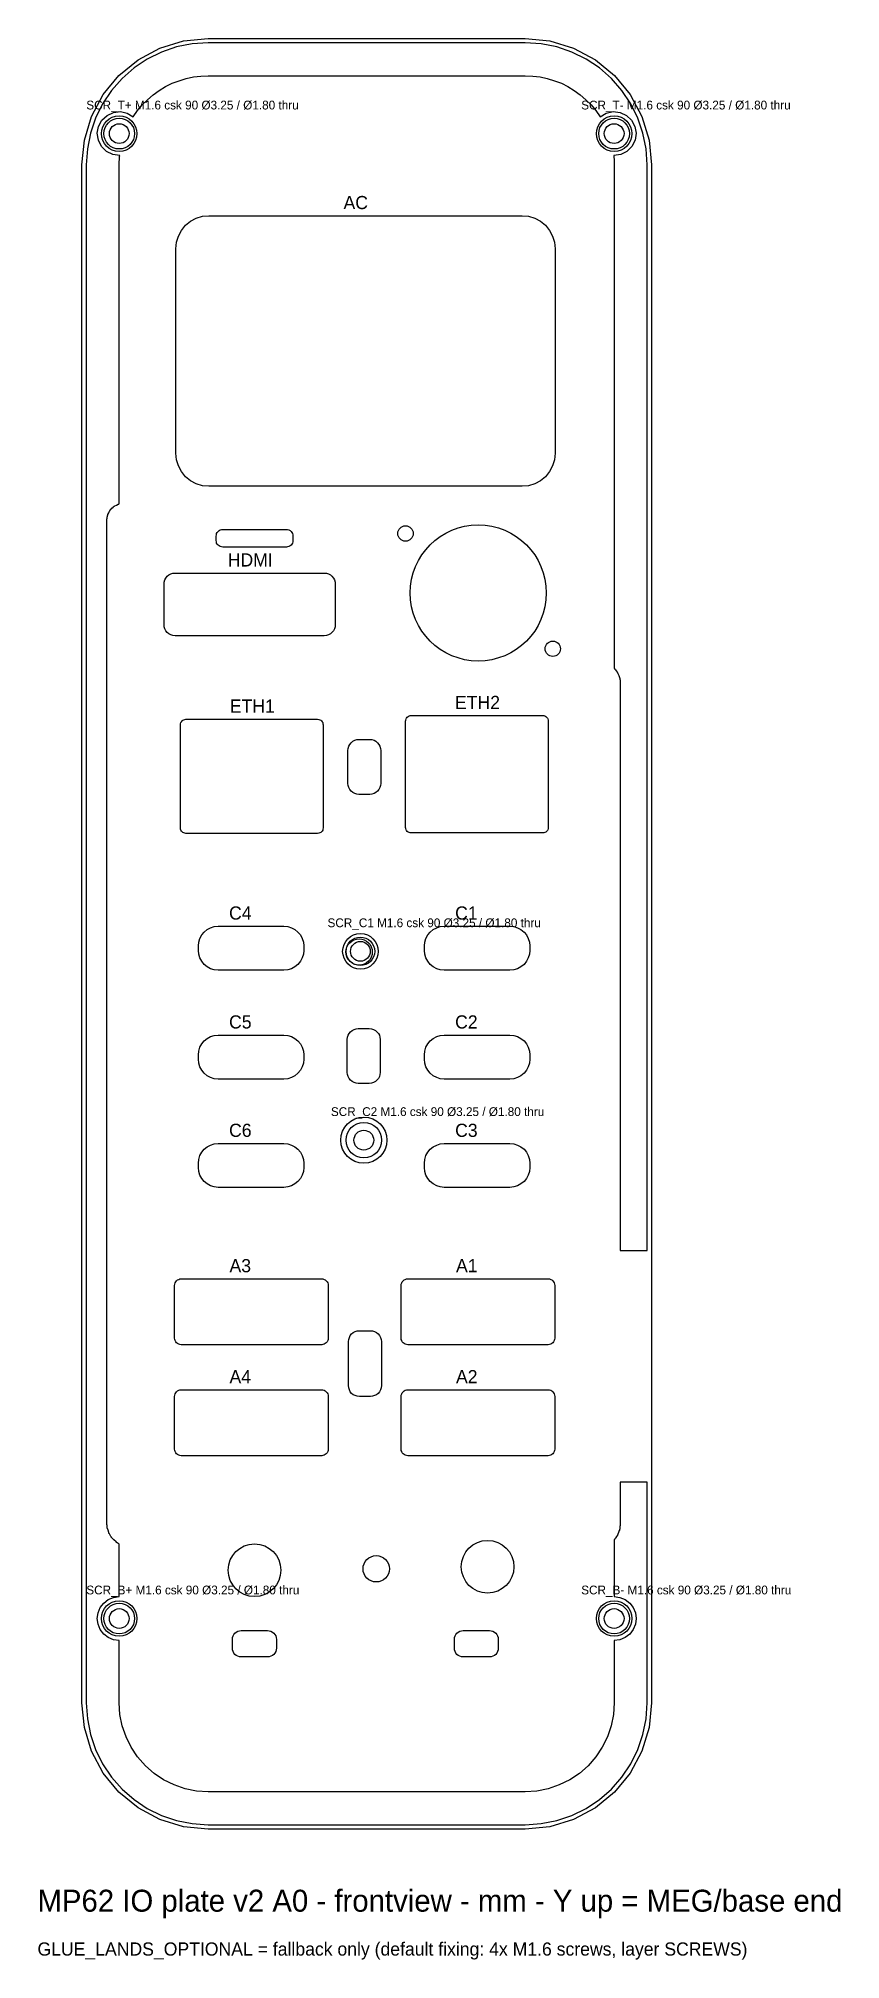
# Model space of a CAD drawing. Header units: metres. Extents: x 58 to 131, y -16 to 159.
import ezdxf

# ---------------------------------------------------------------- set-up
doc = ezdxf.new("R2010")
doc.units = ezdxf.units.M
for name, color, linetype in [('GLUE_LANDS_OPTIONAL', 7, 'Continuous'), ('LIGHT_WINDOWS', 7, 'Continuous'), ('NOTES', 7, 'Continuous'), ('OPENINGS', 7, 'Continuous'), ('OUTLINE', 7, 'Continuous'), ('PINS', 7, 'Continuous'), ('SCREW_BOSSES', 7, 'Continuous'), ('SCREWS', 7, 'Continuous')]:
    doc.layers.add(name, color=color, linetype=linetype)

msp = doc.modelspace()

# ---------------------------------------------------------------- texts
at = {"layer": 'NOTES'}
for s, height, p in [('SCR_T+ M1.6 csk 90 Ø3.25 / Ø1.80 thru', 0.8, (62.26, 152.15)), ('SCR_T- M1.6 csk 90 Ø3.25 / Ø1.80 thru', 0.8, (107.36, 152.15)), ('AC', 1.2, (85.7, 143.07)), ('HDMI', 1.2, (75.15, 110.52)), ('ETH1', 1.2, (75.34, 97.21)), ('ETH2', 1.2, (95.86, 97.54)), ('C4', 1.2, (75.27, 78.36)), ('C1', 1.2, (95.87, 78.36)), ('SCR_C1 M1.6 csk 90 Ø3.25 / Ø1.80 thru', 0.8, (84.24, 77.67)), ('C5', 1.2, (75.27, 68.44)), ('C2', 1.2, (95.87, 68.44)), ('SCR_C2 M1.6 csk 90 Ø3.25 / Ø1.80 thru', 0.8, (84.55, 60.47)), ('C6', 1.2, (75.27, 58.57)), ('C3', 1.2, (95.87, 58.57)), ('A3', 1.2, (75.31, 46.24)), ('A1', 1.2, (95.95, 46.24)), ('A4', 1.2, (75.31, 36.13)), ('A2', 1.2, (95.95, 36.13)), ('SCR_B+ M1.6 csk 90 Ø3.25 / Ø1.80 thru', 0.8, (62.26, 16.9)), ('SCR_B- M1.6 csk 90 Ø3.25 / Ø1.80 thru', 0.8, (107.36, 16.9)), ('MP62 IO plate v2 A0 - frontview - mm - Y up = MEG/base end', 2, (57.81, -12)), ('GLUE_LANDS_OPTIONAL = fallback only (default fixing: 4x M1.6 screws, layer SCREWS)', 1.2, (57.81, -16))]:
    msp.add_text(s, height=height, dxfattribs=at).set_placement(p)

# ---------------------------------------------------------------- linework, layer by layer
at = {"layer": 'GLUE_LANDS_OPTIONAL'}
msp.add_lwpolyline([(113.36, 7.02), (113.36, 17.07), (113.36, 27.12), (112.14, 27.12), (110.92, 27.12), (110.92, 25.21), (110.92, 23.3), (110.92, 23.28), (110.92, 23.27), (110.92, 23.25), (110.92, 23.23), (110.92, 23.21), (110.91, 23.2), (110.91, 23.18), (110.91, 23.16), (110.9, 23.14), (110.9, 23.13), (110.89, 23.11), (110.89, 23.09), (110.88, 22.99), (110.87, 22.88), (110.87, 22.87), (110.87, 22.85), (110.87, 22.84), (110.86, 22.82), (110.86, 22.81), (110.86, 22.8), (110.85, 22.78), (110.85, 22.77), (110.85, 22.75), (110.84, 22.74), (110.84, 22.72), (110.83, 22.71), (110.77, 22.55), (110.71, 22.39), (110.7, 22.38), (110.7, 22.37), (110.7, 22.36), (110.69, 22.35), (110.69, 22.34), (110.68, 22.33), (110.68, 22.32), (110.67, 22.32), (110.67, 22.31), (110.67, 22.3), (110.66, 22.29), (110.66, 22.28), (110.59, 22.18), (110.53, 22.08), (110.52, 22.07), (110.52, 22.06), (110.51, 22.05), (110.5, 22.05), (110.5, 22.04), (110.49, 22.03), (110.48, 22.02), (110.48, 22.01), (110.47, 22), (110.46, 21.99), (110.45, 21.98), (110.45, 21.98), (110.41, 21.94), (110.36, 21.89), (110.36, 19.3), (110.36, 16.7), (110.88, 16.63), (111.36, 16.43), (111.78, 16.11), (112.1, 15.7), (112.3, 15.22), (112.36, 14.7), (112.3, 14.18), (112.1, 13.7), (111.78, 13.29), (111.36, 12.97), (110.88, 12.77), (110.36, 12.7), (110.36, 9.86), (110.36, 7.02), (110.3, 5.96), (110.09, 4.92), (109.75, 3.92), (109.28, 2.97), (108.69, 2.09), (107.99, 1.29), (107.2, 0.59), (106.31, 0.01), (105.36, -0.46), (104.36, -0.8), (103.32, -1.01), (102.26, -1.08), (87.81, -1.08), (73.36, -1.08), (72.31, -1.01), (71.27, -0.8), (70.26, -0.46), (69.31, 0.01), (68.43, 0.59), (67.64, 1.29), (66.94, 2.09), (66.35, 2.97), (65.88, 3.92), (65.54, 4.92), (65.33, 5.96), (65.26, 7.02), (65.26, 9.86), (65.26, 12.7), (64.75, 12.77), (64.26, 12.97), (63.85, 13.29), (63.53, 13.7), (63.33, 14.18), (63.26, 14.7), (63.33, 15.22), (63.53, 15.7), (63.85, 16.11), (64.26, 16.43), (64.75, 16.63), (65.26, 16.7), (65.26, 19.09), (65.26, 21.48), (65.17, 21.53), (65.08, 21.59), (65.07, 21.6), (65.06, 21.61), (65.05, 21.61), (65.04, 21.62), (65.03, 21.62), (65.02, 21.63), (65.01, 21.64), (65.01, 21.65), (65, 21.65), (64.99, 21.66), (64.98, 21.67), (64.97, 21.68), (64.78, 21.86), (64.6, 22.05), (64.59, 22.06), (64.58, 22.07), (64.57, 22.08), (64.56, 22.09), (64.56, 22.1), (64.55, 22.11), (64.54, 22.12), (64.53, 22.13), (64.53, 22.14), (64.52, 22.15), (64.51, 22.16), (64.51, 22.17), (64.43, 22.29), (64.36, 22.42), (64.35, 22.43), (64.35, 22.44), (64.34, 22.45), (64.33, 22.46), (64.33, 22.47), (64.32, 22.48), (64.32, 22.49), (64.31, 22.5), (64.31, 22.51), (64.31, 22.52), (64.3, 22.54), (64.3, 22.55), (64.24, 22.75), (64.17, 22.95), (64.17, 22.96), (64.17, 22.98), (64.16, 22.99), (64.16, 23.01), (64.16, 23.02), (64.15, 23.04), (64.15, 23.05), (64.15, 23.07), (64.15, 23.08), (64.15, 23.1), (64.15, 23.11), (64.15, 23.13), (64.15, 23.18), (64.15, 23.23), (64.14, 23.24), (64.14, 23.26), (64.14, 23.27), (64.13, 23.29), (64.13, 23.3), (64.13, 23.31), (64.13, 23.33), (64.12, 23.34), (64.12, 23.36), (64.12, 23.37), (64.12, 23.39), (64.12, 23.4), (64.12, 69.05), (64.12, 114.7), (64.12, 114.72), (64.12, 114.74), (64.12, 114.76), (64.13, 114.77), (64.13, 114.79), (64.13, 114.81), (64.14, 114.83), (64.14, 114.85), (64.14, 114.86), (64.15, 114.88), (64.15, 114.9), (64.16, 114.92), (64.17, 114.99), (64.17, 115.06), (64.18, 115.07), (64.18, 115.09), (64.18, 115.11), (64.19, 115.13), (64.19, 115.15), (64.19, 115.17), (64.2, 115.18), (64.21, 115.2), (64.21, 115.22), (64.22, 115.23), (64.23, 115.25), (64.23, 115.27), (64.31, 115.42), (64.38, 115.57), (64.39, 115.58), (64.4, 115.6), (64.41, 115.61), (64.42, 115.62), (64.43, 115.64), (64.43, 115.65), (64.44, 115.67), (64.45, 115.68), (64.46, 115.69), (64.48, 115.7), (64.49, 115.71), (64.5, 115.72), (64.6, 115.83), (64.7, 115.92), (64.71, 115.94), (64.72, 115.95), (64.73, 115.96), (64.75, 115.97), (64.76, 115.98), (64.77, 115.99), (64.78, 116), (64.8, 116.01), (64.81, 116.01), (64.82, 116.02), (64.84, 116.03), (64.85, 116.04), (65, 116.11), (65.15, 116.19), (65.16, 116.19), (65.17, 116.2), (65.18, 116.2), (65.19, 116.2), (65.2, 116.21), (65.21, 116.21), (65.22, 116.22), (65.23, 116.22), (65.24, 116.22), (65.25, 116.22), (65.25, 116.23), (65.26, 116.23), (65.26, 131.68), (65.26, 147.12), (65.26, 147.19), (65.27, 147.26), (65.27, 147.33), (65.27, 147.4), (65.27, 147.47), (65.28, 147.54), (65.28, 147.6), (65.28, 147.67), (65.29, 147.74), (65.29, 147.81), (65.3, 147.88), (65.31, 147.95), (64.67, 148.04), (64.1, 148.32), (63.65, 148.78), (63.36, 149.35), (63.26, 149.98), (63.38, 150.61), (63.68, 151.17), (64.15, 151.61), (64.73, 151.88), (65.37, 151.95), (65.99, 151.81), (66.54, 151.49), (66.93, 152.04), (67.36, 152.56), (67.84, 153.04), (68.35, 153.48), (68.9, 153.88), (69.48, 154.23), (70.08, 154.53), (70.71, 154.77), (71.36, 154.97), (72.02, 155.11), (72.69, 155.19), (73.36, 155.22), (87.81, 155.22), (102.26, 155.22), (102.94, 155.19), (103.61, 155.11), (104.27, 154.97), (104.92, 154.77), (105.55, 154.53), (106.15, 154.23), (106.73, 153.88), (107.28, 153.48), (107.79, 153.04), (108.27, 152.56), (108.7, 152.04), (109.09, 151.49), (109.64, 151.81), (110.26, 151.95), (110.9, 151.88), (111.48, 151.61), (111.95, 151.17), (112.25, 150.61), (112.36, 149.98), (112.27, 149.35), (111.98, 148.78), (111.53, 148.32), (110.96, 148.04), (110.32, 147.95), (110.33, 147.88), (110.33, 147.81), (110.34, 147.74), (110.35, 147.67), (110.35, 147.6), (110.35, 147.54), (110.36, 147.47), (110.36, 147.4), (110.36, 147.33), (110.36, 147.26), (110.36, 147.19), (110.36, 147.12), (110.36, 124.17), (110.36, 101.22), (110.36, 101.22), (110.36, 101.22), (110.38, 101.22), (110.39, 101.21), (110.4, 101.2), (110.41, 101.19), (110.42, 101.18), (110.42, 101.17), (110.43, 101.16), (110.44, 101.15), (110.45, 101.14), (110.46, 101.13), (110.47, 101.12), (110.48, 101.11), (110.55, 101.01), (110.63, 100.91), (110.63, 100.9), (110.64, 100.89), (110.65, 100.88), (110.66, 100.87), (110.66, 100.86), (110.67, 100.84), (110.68, 100.83), (110.68, 100.82), (110.69, 100.81), (110.69, 100.8), (110.7, 100.79), (110.7, 100.77), (110.78, 100.59), (110.85, 100.4), (110.86, 100.38), (110.87, 100.36), (110.87, 100.34), (110.88, 100.33), (110.88, 100.31), (110.89, 100.29), (110.89, 100.27), (110.89, 100.25), (110.89, 100.23), (110.9, 100.21), (110.9, 100.19), (110.9, 100.18), (110.9, 100.15), (110.9, 100.12), (110.9, 100.11), (110.9, 100.09), (110.91, 100.08), (110.91, 100.07), (110.91, 100.05), (110.92, 100.04), (110.92, 100.02), (110.92, 100.01), (110.92, 99.99), (110.92, 99.98), (110.92, 99.97), (110.92, 99.95), (110.92, 74.09), (110.92, 48.23), (112.14, 48.23), (113.36, 48.23), (113.36, 97.67), (113.36, 147.12), (113.27, 148.57), (112.99, 149.99), (112.52, 151.37), (111.88, 152.67), (111.07, 153.88), (110.11, 154.97), (109.02, 155.93), (107.81, 156.73), (106.51, 157.38), (105.14, 157.84), (103.71, 158.12), (102.26, 158.22), (87.81, 158.22), (73.36, 158.22), (71.92, 158.12), (70.49, 157.84), (69.12, 157.38), (67.81, 156.73), (66.61, 155.93), (65.52, 154.97), (64.56, 153.88), (63.75, 152.67), (63.11, 151.37), (62.64, 149.99), (62.36, 148.57), (62.26, 147.12), (62.26, 77.07), (62.26, 7.02), (62.36, 5.57), (62.64, 4.15), (63.11, 2.77), (63.75, 1.47), (64.56, 0.26), (65.52, -0.83), (66.61, -1.79), (67.81, -2.59), (69.12, -3.23), (70.49, -3.7), (71.92, -3.98), (73.36, -4.08), (87.81, -4.08), (102.26, -4.08), (103.71, -3.98), (105.14, -3.7), (106.51, -3.23), (107.81, -2.59), (109.02, -1.79), (110.11, -0.83), (111.07, 0.26), (111.88, 1.47), (112.52, 2.77), (112.99, 4.15), (113.27, 5.57)], close=True, dxfattribs=at)
at = {"layer": 'LIGHT_WINDOWS'}
for points in [[(74.09, 113.29), (74.11, 113.41), (74.14, 113.52), (74.2, 113.63), (74.27, 113.72), (74.36, 113.79), (74.47, 113.85), (74.58, 113.88), (74.69, 113.89), (80.49, 113.89), (80.61, 113.88), (80.72, 113.85), (80.83, 113.79), (80.92, 113.72), (80.99, 113.63), (81.05, 113.52), (81.08, 113.41), (81.09, 113.29), (81.09, 112.89), (81.08, 112.78), (81.05, 112.66), (80.99, 112.56), (80.92, 112.47), (80.83, 112.4), (80.72, 112.34), (80.61, 112.31), (80.49, 112.29), (74.69, 112.29), (74.58, 112.31), (74.47, 112.34), (74.36, 112.4), (74.27, 112.47), (74.2, 112.56), (74.14, 112.66), (74.11, 112.78), (74.09, 112.89)], [(86.1, 93.77), (86.12, 93.96), (86.18, 94.15), (86.27, 94.32), (86.39, 94.47), (86.54, 94.6), (86.72, 94.69), (86.9, 94.75), (87.1, 94.77), (88.1, 94.77), (88.29, 94.75), (88.48, 94.69), (88.65, 94.6), (88.81, 94.47), (88.93, 94.32), (89.02, 94.15), (89.08, 93.96), (89.1, 93.77), (89.1, 90.77), (89.08, 90.57), (89.02, 90.38), (88.93, 90.21), (88.81, 90.06), (88.65, 89.94), (88.48, 89.84), (88.29, 89.79), (88.1, 89.77), (87.1, 89.77), (86.9, 89.79), (86.72, 89.84), (86.54, 89.94), (86.39, 90.06), (86.27, 90.21), (86.18, 90.38), (86.12, 90.57), (86.1, 90.77)], [(86.04, 67.44), (86.06, 67.64), (86.12, 67.82), (86.21, 68), (86.34, 68.15), (86.49, 68.27), (86.66, 68.36), (86.85, 68.42), (87.04, 68.44), (88.04, 68.44), (88.24, 68.42), (88.43, 68.36), (88.6, 68.27), (88.75, 68.15), (88.88, 68), (88.97, 67.82), (89.02, 67.64), (89.04, 67.44), (89.04, 64.44), (89.02, 64.25), (88.97, 64.06), (88.88, 63.89), (88.75, 63.73), (88.6, 63.61), (88.43, 63.52), (88.24, 63.46), (88.04, 63.44), (87.04, 63.44), (86.85, 63.46), (86.66, 63.52), (86.49, 63.61), (86.34, 63.73), (86.21, 63.89), (86.12, 64.06), (86.06, 64.25), (86.04, 64.44)], [(86.15, 39.92), (86.17, 40.12), (86.23, 40.3), (86.32, 40.48), (86.44, 40.63), (86.59, 40.75), (86.77, 40.84), (86.95, 40.9), (87.15, 40.92), (88.15, 40.92), (88.35, 40.9), (88.53, 40.84), (88.71, 40.75), (88.86, 40.63), (88.98, 40.48), (89.07, 40.3), (89.13, 40.12), (89.15, 39.92), (89.15, 35.92), (89.13, 35.72), (89.07, 35.54), (88.98, 35.36), (88.86, 35.21), (88.71, 35.09), (88.53, 35), (88.35, 34.94), (88.15, 34.92), (87.15, 34.92), (86.95, 34.94), (86.77, 35), (86.59, 35.09), (86.44, 35.21), (86.32, 35.36), (86.23, 35.54), (86.17, 35.72), (86.15, 35.92)], [(75.58, 12.8), (75.59, 12.96), (75.64, 13.11), (75.71, 13.25), (75.81, 13.37), (75.93, 13.47), (76.07, 13.54), (76.22, 13.59), (76.38, 13.6), (78.78, 13.6), (78.93, 13.59), (79.08, 13.54), (79.22, 13.47), (79.34, 13.37), (79.44, 13.25), (79.52, 13.11), (79.56, 12.96), (79.58, 12.8), (79.58, 12), (79.56, 11.84), (79.52, 11.69), (79.44, 11.56), (79.34, 11.44), (79.22, 11.34), (79.08, 11.26), (78.93, 11.22), (78.78, 11.2), (76.38, 11.2), (76.22, 11.22), (76.07, 11.26), (75.93, 11.34), (75.81, 11.44), (75.71, 11.56), (75.64, 11.69), (75.59, 11.84), (75.58, 12)], [(95.8, 12.8), (95.82, 12.96), (95.86, 13.11), (95.94, 13.25), (96.04, 13.37), (96.16, 13.47), (96.3, 13.54), (96.45, 13.59), (96.6, 13.6), (99, 13.6), (99.16, 13.59), (99.31, 13.54), (99.45, 13.47), (99.57, 13.37), (99.67, 13.25), (99.74, 13.11), (99.79, 12.96), (99.8, 12.8), (99.8, 12), (99.79, 11.84), (99.74, 11.69), (99.67, 11.56), (99.57, 11.44), (99.45, 11.34), (99.31, 11.26), (99.16, 11.22), (99, 11.2), (96.6, 11.2), (96.45, 11.22), (96.3, 11.26), (96.16, 11.34), (96.04, 11.44), (95.94, 11.56), (95.86, 11.69), (95.82, 11.84), (95.8, 12)]]:
    msp.add_lwpolyline(points, close=True, dxfattribs=at)
at = {"layer": 'OPENINGS'}
for points in [[(70.43, 139.47), (70.49, 140.06), (70.66, 140.62), (70.94, 141.14), (71.31, 141.6), (71.76, 141.97), (72.28, 142.25), (72.84, 142.42), (73.43, 142.47), (101.98, 142.47), (102.57, 142.42), (103.13, 142.25), (103.65, 141.97), (104.1, 141.6), (104.47, 141.14), (104.75, 140.62), (104.92, 140.06), (104.98, 139.47), (104.98, 120.83), (104.92, 120.24), (104.75, 119.68), (104.47, 119.16), (104.1, 118.7), (103.65, 118.33), (103.13, 118.05), (102.57, 117.88), (101.98, 117.83), (73.43, 117.83), (72.84, 117.88), (72.28, 118.05), (71.76, 118.33), (71.31, 118.7), (70.94, 119.16), (70.66, 119.68), (70.49, 120.24), (70.43, 120.83)], [(69.35, 108.92), (69.37, 109.11), (69.42, 109.3), (69.52, 109.47), (69.64, 109.63), (69.79, 109.75), (69.96, 109.84), (70.15, 109.9), (70.35, 109.92), (83.95, 109.92), (84.14, 109.9), (84.33, 109.84), (84.5, 109.75), (84.65, 109.63), (84.78, 109.47), (84.87, 109.3), (84.93, 109.11), (84.95, 108.92), (84.95, 105.22), (84.93, 105.02), (84.87, 104.84), (84.78, 104.66), (84.65, 104.51), (84.5, 104.39), (84.33, 104.3), (84.14, 104.24), (83.95, 104.22), (70.35, 104.22), (70.15, 104.24), (69.96, 104.3), (69.79, 104.39), (69.64, 104.51), (69.52, 104.66), (69.42, 104.84), (69.37, 105.02), (69.35, 105.22)], [(70.84, 96.11), (70.85, 96.2), (70.88, 96.3), (70.93, 96.38), (70.99, 96.46), (71.06, 96.52), (71.15, 96.57), (71.24, 96.6), (71.34, 96.61), (83.34, 96.61), (83.44, 96.6), (83.53, 96.57), (83.62, 96.52), (83.69, 96.46), (83.76, 96.38), (83.8, 96.3), (83.83, 96.2), (83.84, 96.11), (83.84, 86.71), (83.83, 86.61), (83.8, 86.52), (83.76, 86.43), (83.69, 86.35), (83.62, 86.29), (83.53, 86.25), (83.44, 86.22), (83.34, 86.21), (71.34, 86.21), (71.24, 86.22), (71.15, 86.25), (71.06, 86.29), (70.99, 86.35), (70.93, 86.43), (70.88, 86.52), (70.85, 86.61), (70.84, 86.71)], [(91.36, 96.44), (91.37, 96.54), (91.4, 96.64), (91.44, 96.72), (91.51, 96.8), (91.58, 96.86), (91.67, 96.91), (91.76, 96.94), (91.86, 96.94), (103.86, 96.94), (103.96, 96.94), (104.05, 96.91), (104.14, 96.86), (104.21, 96.8), (104.28, 96.72), (104.32, 96.64), (104.35, 96.54), (104.36, 96.44), (104.36, 86.75), (104.35, 86.65), (104.32, 86.55), (104.28, 86.47), (104.21, 86.39), (104.14, 86.33), (104.05, 86.28), (103.96, 86.25), (103.86, 86.25), (91.86, 86.25), (91.76, 86.25), (91.67, 86.28), (91.58, 86.33), (91.51, 86.39), (91.44, 86.47), (91.4, 86.55), (91.37, 86.65), (91.36, 86.75)], [(72.47, 75.96), (72.51, 76.31), (72.61, 76.65), (72.78, 76.96), (73, 77.23), (73.27, 77.45), (73.59, 77.62), (73.92, 77.72), (74.27, 77.76), (80.27, 77.76), (80.63, 77.72), (80.96, 77.62), (81.27, 77.45), (81.55, 77.23), (81.77, 76.96), (81.94, 76.65), (82.04, 76.31), (82.07, 75.96), (82.07, 75.56), (82.04, 75.21), (81.94, 74.87), (81.77, 74.56), (81.55, 74.28), (81.27, 74.06), (80.96, 73.89), (80.63, 73.79), (80.27, 73.76), (74.27, 73.76), (73.92, 73.79), (73.59, 73.89), (73.27, 74.06), (73, 74.28), (72.78, 74.56), (72.61, 74.87), (72.51, 75.21), (72.47, 75.56)], [(93.07, 75.96), (93.11, 76.31), (93.21, 76.65), (93.38, 76.96), (93.6, 77.23), (93.87, 77.45), (94.19, 77.62), (94.52, 77.72), (94.87, 77.76), (100.87, 77.76), (101.23, 77.72), (101.56, 77.62), (101.87, 77.45), (102.15, 77.23), (102.37, 76.96), (102.54, 76.65), (102.64, 76.31), (102.67, 75.96), (102.67, 75.56), (102.64, 75.21), (102.54, 74.87), (102.37, 74.56), (102.15, 74.28), (101.87, 74.06), (101.56, 73.89), (101.23, 73.79), (100.87, 73.76), (94.87, 73.76), (94.52, 73.79), (94.19, 73.89), (93.87, 74.06), (93.6, 74.28), (93.38, 74.56), (93.21, 74.87), (93.11, 75.21), (93.07, 75.56)], [(72.47, 66.04), (72.51, 66.39), (72.61, 66.73), (72.78, 67.04), (73, 67.31), (73.27, 67.54), (73.59, 67.7), (73.92, 67.81), (74.27, 67.84), (80.27, 67.84), (80.63, 67.81), (80.96, 67.7), (81.27, 67.54), (81.55, 67.31), (81.77, 67.04), (81.94, 66.73), (82.04, 66.39), (82.07, 66.04), (82.07, 65.64), (82.04, 65.29), (81.94, 64.95), (81.77, 64.64), (81.55, 64.37), (81.27, 64.14), (80.96, 63.98), (80.63, 63.87), (80.27, 63.84), (74.27, 63.84), (73.92, 63.87), (73.59, 63.98), (73.27, 64.14), (73, 64.37), (72.78, 64.64), (72.61, 64.95), (72.51, 65.29), (72.47, 65.64)], [(93.07, 66.04), (93.11, 66.39), (93.21, 66.73), (93.38, 67.04), (93.6, 67.31), (93.87, 67.54), (94.19, 67.7), (94.52, 67.81), (94.87, 67.84), (100.87, 67.84), (101.23, 67.81), (101.56, 67.7), (101.87, 67.54), (102.15, 67.31), (102.37, 67.04), (102.54, 66.73), (102.64, 66.39), (102.67, 66.04), (102.67, 65.64), (102.64, 65.29), (102.54, 64.95), (102.37, 64.64), (102.15, 64.37), (101.87, 64.14), (101.56, 63.98), (101.23, 63.87), (100.87, 63.84), (94.87, 63.84), (94.52, 63.87), (94.19, 63.98), (93.87, 64.14), (93.6, 64.37), (93.38, 64.64), (93.21, 64.95), (93.11, 65.29), (93.07, 65.64)], [(72.47, 56.17), (72.51, 56.52), (72.61, 56.86), (72.78, 57.17), (73, 57.44), (73.27, 57.67), (73.59, 57.83), (73.92, 57.94), (74.27, 57.97), (80.27, 57.97), (80.63, 57.94), (80.96, 57.83), (81.27, 57.67), (81.55, 57.44), (81.77, 57.17), (81.94, 56.86), (82.04, 56.52), (82.07, 56.17), (82.07, 55.77), (82.04, 55.42), (81.94, 55.08), (81.77, 54.77), (81.55, 54.5), (81.27, 54.28), (80.96, 54.11), (80.63, 54.01), (80.27, 53.97), (74.27, 53.97), (73.92, 54.01), (73.59, 54.11), (73.27, 54.28), (73, 54.5), (72.78, 54.77), (72.61, 55.08), (72.51, 55.42), (72.47, 55.77)], [(93.07, 56.17), (93.11, 56.52), (93.21, 56.86), (93.38, 57.17), (93.6, 57.44), (93.87, 57.67), (94.19, 57.83), (94.52, 57.94), (94.87, 57.97), (100.87, 57.97), (101.23, 57.94), (101.56, 57.83), (101.87, 57.67), (102.15, 57.44), (102.37, 57.17), (102.54, 56.86), (102.64, 56.52), (102.67, 56.17), (102.67, 55.77), (102.64, 55.42), (102.54, 55.08), (102.37, 54.77), (102.15, 54.5), (101.87, 54.28), (101.56, 54.11), (101.23, 54.01), (100.87, 53.97), (94.87, 53.97), (94.52, 54.01), (94.19, 54.11), (93.87, 54.28), (93.6, 54.5), (93.38, 54.77), (93.21, 55.08), (93.11, 55.42), (93.07, 55.77)], [(70.31, 45.04), (70.32, 45.16), (70.35, 45.27), (70.41, 45.37), (70.48, 45.46), (70.57, 45.54), (70.68, 45.59), (70.79, 45.63), (70.91, 45.64), (83.71, 45.64), (83.83, 45.63), (83.94, 45.59), (84.04, 45.54), (84.13, 45.46), (84.21, 45.37), (84.26, 45.27), (84.3, 45.16), (84.31, 45.04), (84.31, 40.24), (84.3, 40.12), (84.26, 40.01), (84.21, 39.9), (84.13, 39.81), (84.04, 39.74), (83.94, 39.68), (83.83, 39.65), (83.71, 39.64), (70.91, 39.64), (70.79, 39.65), (70.68, 39.68), (70.57, 39.74), (70.48, 39.81), (70.41, 39.9), (70.35, 40.01), (70.32, 40.12), (70.31, 40.24)], [(90.95, 45.04), (90.96, 45.16), (91, 45.27), (91.05, 45.37), (91.13, 45.46), (91.22, 45.54), (91.32, 45.59), (91.43, 45.63), (91.55, 45.64), (104.35, 45.64), (104.47, 45.63), (104.58, 45.59), (104.68, 45.54), (104.77, 45.46), (104.85, 45.37), (104.9, 45.27), (104.94, 45.16), (104.95, 45.04), (104.95, 40.24), (104.94, 40.12), (104.9, 40.01), (104.85, 39.9), (104.77, 39.81), (104.68, 39.74), (104.58, 39.68), (104.47, 39.65), (104.35, 39.64), (91.55, 39.64), (91.43, 39.65), (91.32, 39.68), (91.22, 39.74), (91.13, 39.81), (91.05, 39.9), (91, 40.01), (90.96, 40.12), (90.95, 40.24)], [(70.31, 34.93), (70.32, 35.05), (70.35, 35.16), (70.41, 35.27), (70.48, 35.36), (70.57, 35.43), (70.68, 35.49), (70.79, 35.52), (70.91, 35.53), (83.71, 35.53), (83.83, 35.52), (83.94, 35.49), (84.04, 35.43), (84.13, 35.36), (84.21, 35.27), (84.26, 35.16), (84.3, 35.05), (84.31, 34.93), (84.31, 30.13), (84.3, 30.02), (84.26, 29.91), (84.21, 29.8), (84.13, 29.71), (84.04, 29.64), (83.94, 29.58), (83.83, 29.55), (83.71, 29.53), (70.91, 29.53), (70.79, 29.55), (70.68, 29.58), (70.57, 29.64), (70.48, 29.71), (70.41, 29.8), (70.35, 29.91), (70.32, 30.02), (70.31, 30.13)], [(90.95, 34.93), (90.96, 35.05), (91, 35.16), (91.05, 35.27), (91.13, 35.36), (91.22, 35.43), (91.32, 35.49), (91.43, 35.52), (91.55, 35.53), (104.35, 35.53), (104.47, 35.52), (104.58, 35.49), (104.68, 35.43), (104.77, 35.36), (104.85, 35.27), (104.9, 35.16), (104.94, 35.05), (104.95, 34.93), (104.95, 30.13), (104.94, 30.02), (104.9, 29.91), (104.85, 29.8), (104.77, 29.71), (104.68, 29.64), (104.58, 29.58), (104.47, 29.55), (104.35, 29.53), (91.55, 29.53), (91.43, 29.55), (91.32, 29.58), (91.22, 29.64), (91.13, 29.71), (91.05, 29.8), (91, 29.91), (90.96, 30.02), (90.95, 30.13)]]:
    msp.add_lwpolyline(points, close=True, dxfattribs=at)
for centre, radius in [((97.98, 108.11), 6.2), ((77.59, 19.1), 2.4), ((98.83, 19.42), 2.4)]:
    msp.add_circle(centre, radius, dxfattribs=at)
at = {"layer": 'OUTLINE'}
msp.add_lwpolyline([(61.86, 147.12), (62.09, 149.36), (62.74, 151.52), (63.8, 153.51), (65.23, 155.25), (66.98, 156.68), (68.96, 157.74), (71.12, 158.4), (73.36, 158.62), (102.26, 158.62), (104.51, 158.4), (106.67, 157.74), (108.65, 156.68), (110.4, 155.25), (111.83, 153.51), (112.89, 151.52), (113.54, 149.36), (113.76, 147.12), (113.76, 7.02), (113.54, 4.78), (112.89, 2.62), (111.83, 0.63), (110.4, -1.11), (108.65, -2.54), (106.67, -3.6), (104.51, -4.26), (102.26, -4.48), (73.36, -4.48), (71.12, -4.26), (68.96, -3.6), (66.98, -2.54), (65.23, -1.11), (63.8, 0.63), (62.74, 2.62), (62.09, 4.78), (61.86, 7.02)], close=True, dxfattribs=at)
at = {"layer": 'PINS'}
for centre, radius in [((91.35, 113.53), 0.7), ((104.77, 103.03), 0.7), ((87.12, 75.41), 1.2), ((88.68, 19.23), 1.2)]:
    msp.add_circle(centre, radius, dxfattribs=at)
at = {"layer": 'SCREW_BOSSES'}
for centre, radius in [((65.26, 149.95), 1.4), ((110.36, 149.95), 1.4), ((87.24, 75.47), 1.3), ((87.55, 58.27), 2.1), ((65.26, 14.7), 1.4), ((110.36, 14.7), 1.4)]:
    msp.add_circle(centre, radius, dxfattribs=at)
at = {"layer": 'SCREWS'}
for centre, radius in [((65.26, 149.95), 1.62), ((65.26, 149.95), 0.9), ((110.36, 149.95), 1.62), ((110.36, 149.95), 0.9), ((87.24, 75.47), 1.62), ((87.24, 75.47), 0.9), ((87.55, 58.27), 1.62), ((87.55, 58.27), 0.9), ((65.26, 14.7), 1.62), ((110.36, 14.7), 1.62), ((65.26, 14.7), 0.9), ((110.36, 14.7), 0.9)]:
    msp.add_circle(centre, radius, dxfattribs=at)

msp.set_redraw_order([(e.dxf.handle, doc.entitydb.next_handle()) for e in msp.query("TEXT MTEXT ATTDEF DIMENSION ARC_DIMENSION")])  # texts and dimensions are drawn at this point

doc.saveas('drawing.dxf')
